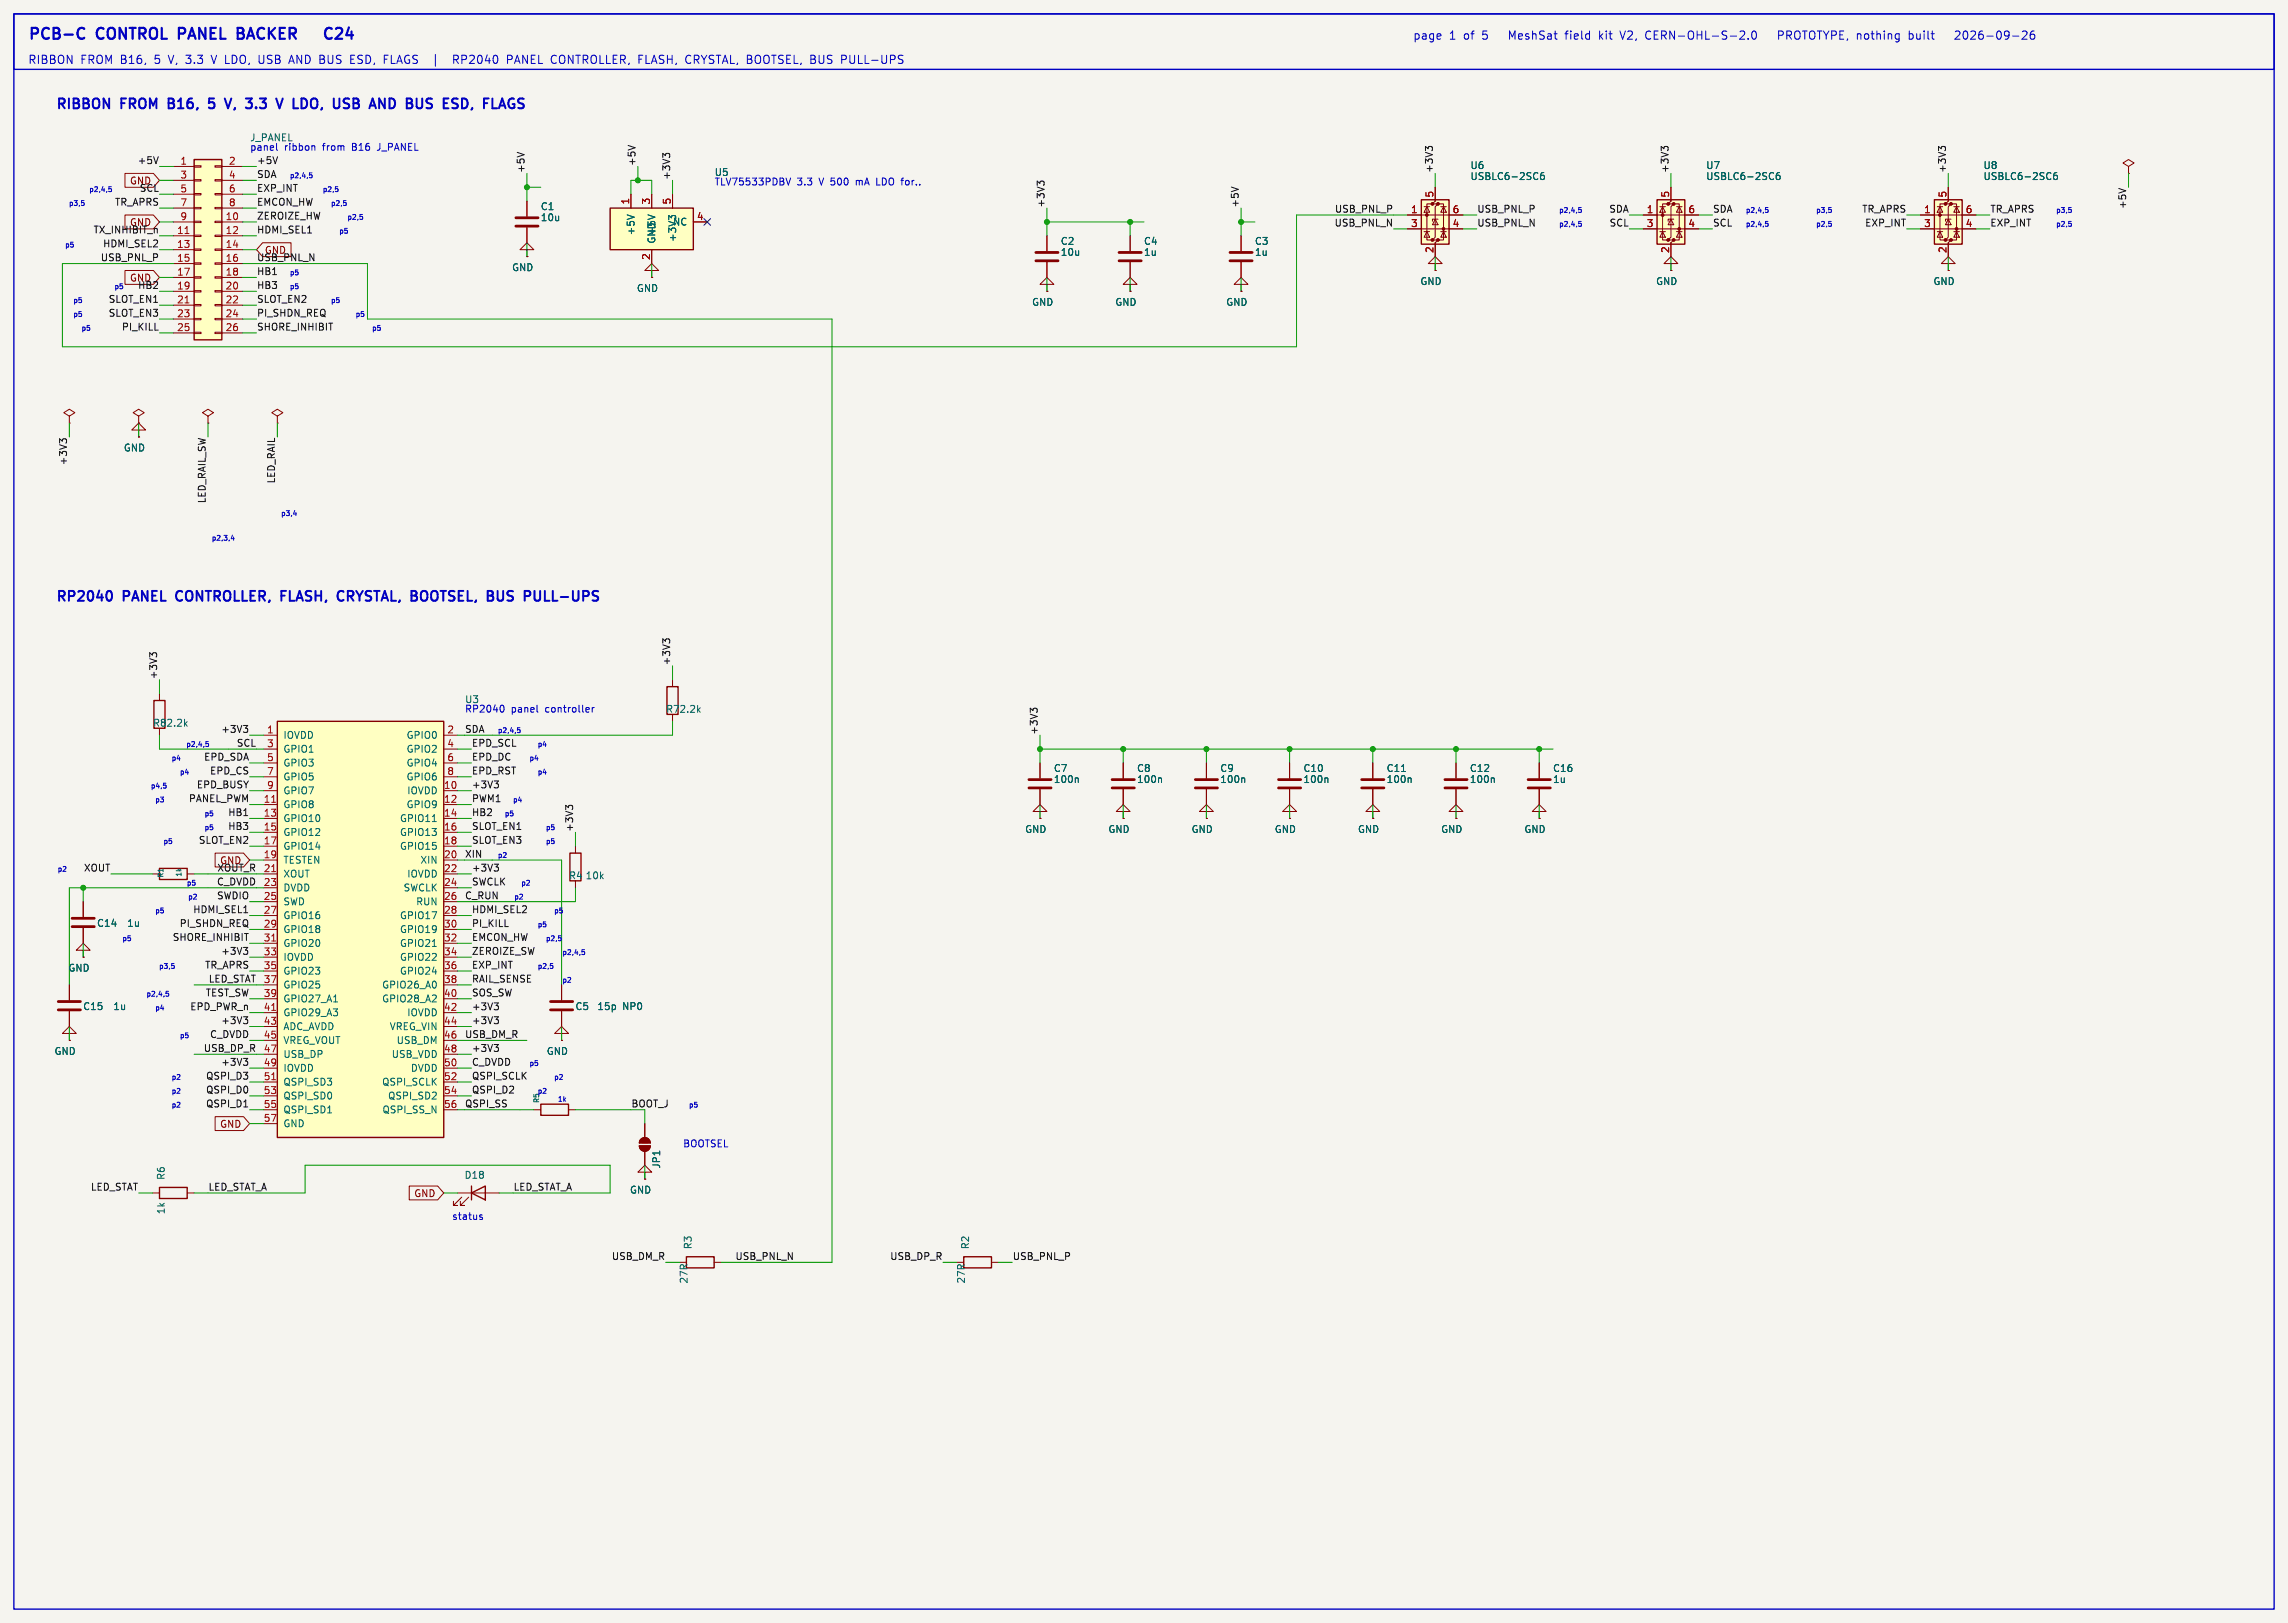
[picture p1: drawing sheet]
<svg xmlns="http://www.w3.org/2000/svg" width="419mm" height="297mm" viewBox="0 0 419 297" stroke-linecap="round" stroke-linejoin="round" font-family="sans-serif">
<defs><g id="words">
<g font-size="2.8" fill="#0000c2">
<text x="5.1" y="7.4">PCB-C</text>
<text x="17.9" y="7.4">CONTROL</text>
<text x="33.6" y="7.4">PANEL</text>
<text x="45.2" y="7.4">BACKER</text>
<text x="63.7" y="7.4">C24</text>
</g>
<g font-size="2.5" fill="#0000c2">
<text x="10.2" y="20.1">RIBBON</text>
<text x="22.3" y="20.1">FROM</text>
<text x="31.7" y="20.1">B16,</text>
<text x="39.8" y="20.1">5</text>
<text x="43.6" y="20.1">V,</text>
<text x="48.1" y="20.1">3.3</text>
<text x="54.5" y="20.1">V</text>
<text x="58.1" y="20.1">LDO,</text>
<text x="66.2" y="20.1">USB</text>
<text x="73.7" y="20.1">AND</text>
<text x="81" y="20.1">BUS</text>
<text x="88.5" y="20.1">ESD,</text>
<text x="10.2" y="110.2">RP2040</text>
<text x="22.7" y="110.2">PANEL</text>
<text x="33.1" y="110.2">CONTROLLER,</text>
<text x="53" y="110.2">FLASH,</text>
<text x="64.1" y="110.2">CRYSTAL, BOOTSEL,</text>
<text x="93" y="110.2">BUS</text>
<text x="100.5" y="110.2">PULL-UPS</text>
</g>
<g font-size="2.1" fill="#0000c2">
<text x="5.1" y="11.8">RIBBON</text>
<text x="14.7" y="11.8">FROM B16,</text>
<text x="28.5" y="11.8">5</text>
<text x="31.2" y="11.8">V, 3.3</text>
<text x="39.4" y="11.8">V LDO, USB</text>
<text x="54.1" y="11.8">AND BUS</text>
<text x="65.5" y="11.8">ESD, FLAGS</text>
<text x="85.2" y="11.8">RP2040</text>
<text x="95.2" y="11.8">PANEL CONTROLLER, FLASH,</text>
<text x="128.4" y="11.8">CRYSTAL, BOOTSEL, BUS</text>
<text x="157.3" y="11.8">PULL-UPS</text>
<text x="258.8" y="7.4">page</text>
<text x="265.4" y="7.4">1</text>
<text x="268.2" y="7.4">of</text>
<text x="271.7" y="7.4">5</text>
<text x="277" y="7.4">MeshSat</text>
<text x="287.5" y="7.4">field</text>
<text x="293.8" y="7.4">kit</text>
<text x="297.9" y="7.4">V2,</text>
<text x="302.6" y="7.4">CERN-OHL-S-2.0</text>
<text x="327.4" y="7.4">PROTOTYPE, nothing</text>
<text x="351.6" y="7.4">built</text>
<text x="360.6" y="7.4">2026-09-26</text>
</g>
<g font-size="1.8" fill="#0000c2">
<text x="45.7" y="27.7">panel</text>
<text x="52.1" y="27.7">ribbon</text>
<text x="59.2" y="27.7">from</text>
<text x="64.8" y="27.7">B16</text>
<text x="69.6" y="27.7">J_PANEL</text>
<text x="130.8" y="34">TLV75533PDBV</text>
<text x="146" y="34">3.3</text>
<text x="150.2" y="34">V 500</text>
<text x="157.3" y="34">mA</text>
<text x="161.2" y="34">LDO for..</text>
<text x="85.1" y="130.6">RP2040</text>
<text x="85.1" y="128.9">U3</text>
<text x="93.6" y="130.6">panel</text>
<text x="100" y="130.6">controller</text>
<text x="125.1" y="210.2">BOOTSEL</text>
<text x="82.7" y="223.5">status</text>
</g>
<g font-size="1.8" fill="#006464">
<text x="45.7" y="26.1">J_PANEL</text>
<text x="130.8" y="32.4">U5</text>
<text x="269.2" y="33.2">USBLC6-2SC6</text>
<text x="269.2" y="31.1">U6</text>
<text x="312.4" y="33.2">USBLC6-2SC6</text>
<text x="312.4" y="31.1">U7</text>
<text x="363.2" y="33.2">USBLC6-2SC6</text>
<text x="363.2" y="31.1">U8</text>
<text x="99" y="38.7">C1</text>
<text x="99" y="40.7">10u</text>
<text x="123.2" y="41.5">NC</text>
<text x="116.4" y="43.2" transform="rotate(-90 116.4 43.2)">+5V</text>
<text x="120.2" y="44.7" transform="rotate(-90 120.2 44.7)">GND</text>
<text x="120.2" y="43.2" transform="rotate(-90 120.2 43.2)">+5V</text>
<text x="124.1" y="44.4" transform="rotate(-90 124.1 44.4)">+3V3</text>
<text x="194.2" y="45">C2</text>
<text x="194.2" y="47">10u</text>
<text x="209.4" y="45">C4</text>
<text x="209.4" y="47">1u</text>
<text x="229.8" y="45">C3</text>
<text x="229.8" y="47">1u</text>
<text x="93.7" y="49.8">GND</text>
<text x="116.6" y="53.7">GND</text>
<text x="260.1" y="52.4">GND</text>
<text x="303.3" y="52.4">GND</text>
<text x="354.1" y="52.4">GND</text>
<text x="189" y="56.2">GND</text>
<text x="204.2" y="56.2">GND</text>
<text x="224.5" y="56.2">GND</text>
<text x="22.6" y="82.9">GND</text>
<text x="121.9" y="130.7">R7</text>
<text x="124.4" y="130.7">2.2k</text>
<text x="27.9" y="133.3">R8</text>
<text x="30.4" y="133.3">2.2k</text>
<text x="51.8" y="135.5">IOVDD</text>
<text x="74.4" y="135.5">GPIO0</text>
<text x="51.8" y="138">GPIO1</text>
<text x="51.8" y="140.6">GPIO3</text>
<text x="51.8" y="143.1">GPIO5</text>
<text x="74.4" y="138">GPIO2</text>
<text x="74.4" y="140.6">GPIO4</text>
<text x="74.4" y="143.1">GPIO6</text>
<text x="192.9" y="141.5">C7</text>
<text x="192.9" y="143.6">100n</text>
<text x="208.2" y="141.5">C8</text>
<text x="208.2" y="143.6">100n</text>
<text x="223.4" y="141.5">C9</text>
<text x="223.4" y="143.6">100n</text>
<text x="238.7" y="143.6">100n</text>
<text x="238.7" y="141.5">C10</text>
<text x="253.9" y="143.6">100n</text>
<text x="253.9" y="141.5">C11</text>
<text x="269.1" y="143.6">100n</text>
<text x="269.1" y="141.5">C12</text>
<text x="284.4" y="143.6">1u</text>
<text x="284.4" y="141.5">C16</text>
<text x="51.8" y="145.6">GPIO7</text>
<text x="51.8" y="148.2">GPIO8</text>
<text x="74.4" y="148.2">GPIO9</text>
<text x="74.5" y="145.6">IOVDD</text>
<text x="51.8" y="150.7">GPIO10</text>
<text x="51.8" y="153.3">GPIO12</text>
<text x="51.8" y="155.8">GPIO14</text>
<text x="73.2" y="150.7">GPIO11</text>
<text x="73.2" y="153.3">GPIO13</text>
<text x="73.2" y="155.8">GPIO15</text>
<text x="187.7" y="152.7">GND</text>
<text x="202.9" y="152.7">GND</text>
<text x="218.2" y="152.7">GND</text>
<text x="233.4" y="152.7">GND</text>
<text x="248.6" y="152.7">GND</text>
<text x="263.9" y="152.7">GND</text>
<text x="279.1" y="152.7">GND</text>
<text x="51.8" y="158.3">TESTEN</text>
<text x="51.8" y="160.9">XOUT</text>
<text x="74.5" y="160.9">IOVDD</text>
<text x="76.9" y="158.3">XIN</text>
<text x="104.1" y="161.2">R4</text>
<text x="107.2" y="161.2">10k</text>
<text x="51.8" y="163.4">DVDD</text>
<text x="51.8" y="166">SWD</text>
<text x="73.8" y="163.4">SWCLK</text>
<text x="76.1" y="166">RUN</text>
<text x="17.7" y="169.9">C14</text>
<text x="23.2" y="169.9">1u</text>
<text x="51.8" y="168.5">GPIO16</text>
<text x="51.8" y="171">GPIO18</text>
<text x="51.8" y="173.6">GPIO20</text>
<text x="73.2" y="168.5">GPIO17</text>
<text x="73.2" y="171">GPIO19</text>
<text x="73.2" y="173.6">GPIO21</text>
<text x="12.4" y="178.1">GND</text>
<text x="51.8" y="176.1">IOVDD</text>
<text x="51.8" y="178.7">GPIO23</text>
<text x="73.2" y="176.1">GPIO22</text>
<text x="73.2" y="178.7">GPIO24</text>
<text x="15.1" y="185.1">C15</text>
<text x="20.7" y="185.1">1u</text>
<text x="51.8" y="181.2">GPIO25</text>
<text x="51.8" y="183.7">GPIO27_A1</text>
<text x="69.9" y="181.2">GPIO26_A0</text>
<text x="69.9" y="183.7">GPIO28_A2</text>
<text x="105.3" y="185.1">C5</text>
<text x="109.3" y="185.1">15p</text>
<text x="114.1" y="185.1">NP0</text>
<text x="51.8" y="186.3">GPIO29_A3</text>
<text x="51.8" y="188.8">ADC_AVDD</text>
<text x="51.8" y="191.4">VREG_VOUT</text>
<text x="71.3" y="188.8">VREG_VIN</text>
<text x="72.6" y="191.4">USB_DM</text>
<text x="74.5" y="186.3">IOVDD</text>
<text x="9.9" y="193.4">GND</text>
<text x="51.8" y="193.9">USB_DP</text>
<text x="51.8" y="196.4">IOVDD</text>
<text x="71.7" y="193.9">USB_VDD</text>
<text x="75.2" y="196.4">DVDD</text>
<text x="100.1" y="193.4">GND</text>
<text x="51.8" y="199">QSPI_SD3</text>
<text x="51.8" y="201.5">QSPI_SD0</text>
<text x="69.9" y="199">QSPI_SCLK</text>
<text x="71" y="201.5">QSPI_SD2</text>
<text x="51.8" y="204.1">QSPI_SD1</text>
<text x="51.8" y="206.6">GND</text>
<text x="70" y="204.1">QSPI_SS_N</text>
<text x="121.1" y="214.1" transform="rotate(-90 121.1 214.1)">JP1</text>
<text x="30.4" y="216.1" transform="rotate(-90 30.4 216.1)">R6</text>
<text x="85" y="216">D18</text>
<text x="115.3" y="218.8">GND</text>
<text x="30.4" y="222.4" transform="rotate(-90 30.4 222.4)">1k</text>
<text x="126.9" y="228.8" transform="rotate(-90 126.9 228.8)">R3</text>
<text x="177.7" y="228.8" transform="rotate(-90 177.7 228.8)">R2</text>
<text x="126.1" y="235.1" transform="rotate(-90 126.1 235.1)">27R</text>
<text x="176.9" y="235.1" transform="rotate(-90 176.9 235.1)">27R</text>
</g>
<g font-size="1.8" fill="#840000">
<text x="23.7" y="34">GND</text>
<text x="23.7" y="51.8">GND</text>
<text x="40.2" y="206.7">GND</text>
<text x="75.8" y="219.4">GND</text>
</g>
<g font-size="1.8" fill="#0f0f0f">
<text x="25.1" y="30.1">+5V</text>
<text x="25.5" y="35.2">SCL</text>
<text x="47" y="30.1">+5V</text>
<text x="47" y="32.7">SDA</text>
<text x="47" y="35.2">EXP_INT</text>
<text x="96.2" y="31.8" transform="rotate(-90 96.2 31.8)">+5V</text>
<text x="116.5" y="30.5" transform="rotate(-90 116.5 30.5)">+5V</text>
<text x="122.8" y="33" transform="rotate(-90 122.8 33)">+3V3</text>
<text x="262.5" y="31.8" transform="rotate(-90 262.5 31.8)">+3V3</text>
<text x="305.7" y="31.8" transform="rotate(-90 305.7 31.8)">+3V3</text>
<text x="356.5" y="31.8" transform="rotate(-90 356.5 31.8)">+3V3</text>
<text x="21" y="37.8">TR_APRS</text>
<text x="23.7" y="41.6">GND</text>
<text x="47" y="40.3">ZEROIZE_HW</text>
<text x="47" y="37.8">EMCON_HW</text>
<text x="191.4" y="38.1" transform="rotate(-90 191.4 38.1)">+3V3</text>
<text x="227" y="38.1" transform="rotate(-90 227 38.1)">+5V</text>
<text x="244.4" y="41.6">USB_PNL_N</text>
<text x="244.4" y="39">USB_PNL_P</text>
<text x="270.5" y="39">USB_PNL_P</text>
<text x="270.5" y="41.6">USB_PNL_N</text>
<text x="294.7" y="39">SDA</text>
<text x="294.7" y="41.6">SCL</text>
<text x="313.7" y="39">SDA</text>
<text x="313.7" y="41.6">SCL</text>
<text x="341" y="39">TR_APRS</text>
<text x="341.5" y="41.6">EXP_INT</text>
<text x="364.5" y="39">TR_APRS</text>
<text x="364.5" y="41.6">EXP_INT</text>
<text x="389.5" y="38.4" transform="rotate(-90 389.5 38.4)">+5V</text>
<text x="17" y="42.8">TX_INHIBIT_n</text>
<text x="18.4" y="47.9">USB_PNL_P</text>
<text x="18.8" y="45.4">HDMI_SEL2</text>
<text x="47" y="47.9">USB_PNL_N</text>
<text x="47" y="42.8">HDMI_SEL1</text>
<text x="48.4" y="46.7">GND</text>
<text x="25.2" y="53">HB2</text>
<text x="47" y="50.5">HB1</text>
<text x="47" y="53">HB3</text>
<text x="19.8" y="55.5">SLOT_EN1</text>
<text x="19.8" y="58.1">SLOT_EN3</text>
<text x="47" y="55.5">SLOT_EN2</text>
<text x="47" y="58.1">PI_SHDN_REQ</text>
<text x="22.2" y="60.6">PI_KILL</text>
<text x="47" y="60.6">SHORE_INHIBIT</text>
<text x="12.4" y="85.3" transform="rotate(-90 12.4 85.3)">+3V3</text>
<text x="50.5" y="88.6" transform="rotate(-90 50.5 88.6)">LED_RAIL</text>
<text x="37.8" y="92.2" transform="rotate(-90 37.8 92.2)">LED_RAIL_SW</text>
<text x="28.9" y="124.5" transform="rotate(-90 28.9 124.5)">+3V3</text>
<text x="122.8" y="121.9" transform="rotate(-90 122.8 121.9)">+3V3</text>
<text x="40.4" y="134.3">+3V3</text>
<text x="43.3" y="136.8">SCL</text>
<text x="85.1" y="134.3">SDA</text>
<text x="86.4" y="136.8">EPD_SCL</text>
<text x="190.2" y="134.6" transform="rotate(-90 190.2 134.6)">+3V3</text>
<text x="37.3" y="139.4">EPD_SDA</text>
<text x="38.4" y="141.9">EPD_CS</text>
<text x="86.4" y="139.4">EPD_DC</text>
<text x="86.4" y="141.9">EPD_RST</text>
<text x="34.5" y="147">PANEL_PWM</text>
<text x="36" y="144.4">EPD_BUSY</text>
<text x="41.7" y="149.5">HB1</text>
<text x="86.4" y="144.4">+3V3</text>
<text x="86.4" y="147">PWM1</text>
<text x="86.4" y="149.5">HB2</text>
<text x="36.3" y="154.6">SLOT_EN2</text>
<text x="41.7" y="152.1">HB3</text>
<text x="86.4" y="152.1">SLOT_EN1</text>
<text x="86.4" y="154.6">SLOT_EN3</text>
<text x="105.1" y="152.4" transform="rotate(-90 105.1 152.4)">+3V3</text>
<text x="15.3" y="159.7">XOUT</text>
<text x="39.7" y="159.7">XOUT_R</text>
<text x="40.2" y="158.4">GND</text>
<text x="85.1" y="157.1">XIN</text>
<text x="86.4" y="159.7">+3V3</text>
<text x="35.3" y="167.3">HDMI_SEL1</text>
<text x="39.7" y="164.8">SWDIO</text>
<text x="39.7" y="162.2">C_DVDD</text>
<text x="85.1" y="164.8">C_RUN</text>
<text x="86.4" y="167.3">HDMI_SEL2</text>
<text x="86.4" y="162.2">SWCLK</text>
<text x="31.5" y="172.4">SHORE_INHIBIT</text>
<text x="32.8" y="169.8">PI_SHDN_REQ</text>
<text x="86.4" y="169.8">PI_KILL</text>
<text x="86.4" y="172.4">EMCON_HW</text>
<text x="37.5" y="177.5">TR_APRS</text>
<text x="40.4" y="174.9">+3V3</text>
<text x="86.4" y="174.9">ZEROIZE_SW</text>
<text x="86.4" y="180">RAIL_SENSE</text>
<text x="86.4" y="177.5">EXP_INT</text>
<text x="34.8" y="185.1">EPD_PWR_n</text>
<text x="37.6" y="182.5">TEST_SW</text>
<text x="86.4" y="182.5">SOS_SW</text>
<text x="86.4" y="185.1">+3V3</text>
<text x="38.4" y="190.2">C_DVDD</text>
<text x="40.4" y="187.6">+3V3</text>
<text x="85.1" y="190.2">USB_DM_R</text>
<text x="86.4" y="187.6">+3V3</text>
<text x="37.2" y="192.7">USB_DP_R</text>
<text x="37.7" y="197.8">QSPI_D3</text>
<text x="40.4" y="195.2">+3V3</text>
<text x="86.4" y="192.7">+3V3</text>
<text x="86.4" y="195.2">C_DVDD</text>
<text x="86.4" y="197.8">QSPI_SCLK</text>
<text x="37.7" y="202.9">QSPI_D1</text>
<text x="37.7" y="200.3">QSPI_D0</text>
<text x="85.1" y="202.9">QSPI_SS</text>
<text x="86.4" y="200.3">QSPI_D2</text>
<text x="16.5" y="218.1">LED_STAT</text>
<text x="38.1" y="218.1">LED_STAT_A</text>
<text x="94" y="218.1">LED_STAT_A</text>
<text x="112" y="230.8">USB_DM_R</text>
<text x="134.6" y="230.8">USB_PNL_N</text>
<text x="163" y="230.8">USB_DP_R</text>
<text x="185.4" y="230.8">USB_PNL_P</text>
</g>
<g font-size="1.8" fill="#a90000">
<text x="32.9" y="30.2">1</text>
<text x="32.9" y="32.8">3</text>
<text x="32.9" y="35.3">5</text>
<text x="41.8" y="30.2">2</text>
<text x="41.8" y="32.8">4</text>
<text x="41.8" y="35.3">6</text>
<text x="32.9" y="37.8">7</text>
<text x="32.9" y="40.4">9</text>
<text x="41.2" y="40.4">10</text>
<text x="41.8" y="37.8">8</text>
<text x="115.3" y="37.5" transform="rotate(-90 115.3 37.5)">1</text>
<text x="119.1" y="37.5" transform="rotate(-90 119.1 37.5)">3</text>
<text x="122.9" y="37.5" transform="rotate(-90 122.9 37.5)">5</text>
<text x="127.6" y="40.4">4</text>
<text x="258.4" y="39.1">1</text>
<text x="258.4" y="41.7">3</text>
<text x="262.6" y="36.3" transform="rotate(-90 262.6 36.3)">5</text>
<text x="266" y="39.1">6</text>
<text x="266" y="41.7">4</text>
<text x="301.6" y="39.1">1</text>
<text x="301.6" y="41.7">3</text>
<text x="305.8" y="36.3" transform="rotate(-90 305.8 36.3)">5</text>
<text x="309.2" y="39.1">6</text>
<text x="309.2" y="41.7">4</text>
<text x="352.4" y="39.1">1</text>
<text x="352.4" y="41.7">3</text>
<text x="356.6" y="36.3" transform="rotate(-90 356.6 36.3)">5</text>
<text x="360" y="39.1">6</text>
<text x="360" y="41.7">4</text>
<text x="32.3" y="42.9">11</text>
<text x="32.3" y="45.5">13</text>
<text x="41.2" y="42.9">12</text>
<text x="41.2" y="45.5">14</text>
<text x="119.1" y="47.7" transform="rotate(-90 119.1 47.7)">2</text>
<text x="262.6" y="46.4" transform="rotate(-90 262.6 46.4)">2</text>
<text x="305.8" y="46.4" transform="rotate(-90 305.8 46.4)">2</text>
<text x="356.6" y="46.4" transform="rotate(-90 356.6 46.4)">2</text>
<text x="32.3" y="48">15</text>
<text x="32.3" y="50.5">17</text>
<text x="32.3" y="53.1">19</text>
<text x="41.2" y="48">16</text>
<text x="41.2" y="50.5">18</text>
<text x="41.2" y="53.1">20</text>
<text x="32.3" y="55.6">21</text>
<text x="32.3" y="58.2">23</text>
<text x="41.2" y="55.6">22</text>
<text x="41.2" y="58.2">24</text>
<text x="32.3" y="60.7">25</text>
<text x="41.2" y="60.7">26</text>
<text x="48.8" y="134.4">1</text>
<text x="48.8" y="136.9">3</text>
<text x="81.8" y="134.4">2</text>
<text x="81.8" y="136.9">4</text>
<text x="48.8" y="139.4">5</text>
<text x="48.8" y="142">7</text>
<text x="81.8" y="139.4">6</text>
<text x="81.8" y="142">8</text>
<text x="48.2" y="147.1">11</text>
<text x="48.2" y="149.6">13</text>
<text x="48.8" y="144.5">9</text>
<text x="81.2" y="144.5">10</text>
<text x="81.2" y="147.1">12</text>
<text x="81.2" y="149.6">14</text>
<text x="48.2" y="152.1">15</text>
<text x="48.2" y="154.7">17</text>
<text x="81.2" y="152.1">16</text>
<text x="81.2" y="154.7">18</text>
<text x="48.2" y="157.2">19</text>
<text x="48.2" y="159.8">21</text>
<text x="81.2" y="157.2">20</text>
<text x="81.2" y="159.8">22</text>
<text x="48.2" y="162.3">23</text>
<text x="48.2" y="164.8">25</text>
<text x="48.2" y="167.4">27</text>
<text x="81.2" y="162.3">24</text>
<text x="81.2" y="164.8">26</text>
<text x="81.2" y="167.4">28</text>
<text x="48.2" y="169.9">29</text>
<text x="48.2" y="172.5">31</text>
<text x="81.2" y="169.9">30</text>
<text x="81.2" y="172.5">32</text>
<text x="48.2" y="175">33</text>
<text x="48.2" y="177.5">35</text>
<text x="81.2" y="175">34</text>
<text x="81.2" y="177.5">36</text>
<text x="48.2" y="182.6">39</text>
<text x="48.2" y="185.2">41</text>
<text x="81.2" y="180.1">38</text>
<text x="81.2" y="182.6">40</text>
<text x="81.2" y="185.2">42</text>
<text x="48.2" y="187.7">43</text>
<text x="48.2" y="190.2">45</text>
<text x="81.2" y="187.7">44</text>
<text x="81.2" y="190.2">46</text>
<text x="48.2" y="192.8">47</text>
<text x="48.2" y="195.3">49</text>
<text x="48.2" y="197.9">51</text>
<text x="81.2" y="192.8">48</text>
<text x="81.2" y="195.3">50</text>
<text x="81.2" y="197.9">52</text>
<text x="48.2" y="200.4">53</text>
<text x="48.2" y="202.9">55</text>
<text x="81.2" y="200.4">54</text>
<text x="81.2" y="202.9">56</text>
<text x="48.2" y="205.5">57</text>
</g>
<g font-size="1.8" fill="#009600">
<text x="38.1" y="180">LED_STAT 37</text>
<text x="115.6" y="202.9">BOOT_J</text>
</g>
<g font-size="1.3" fill="#0000c2">
<text x="16.3" y="35.2">p2,4,5</text>
<text x="53" y="32.7">p2,4,5</text>
<text x="59" y="35.2">p2,5</text>
<text x="12.5" y="37.8">p3,5</text>
<text x="60.5" y="37.8">p2,5</text>
<text x="63.6" y="40.3">p2,5</text>
<text x="285.5" y="39">p2,4,5</text>
<text x="285.5" y="41.6">p2,4,5</text>
<text x="319.7" y="41.6">p2,4,5</text>
<text x="319.7" y="39">p2,4,5</text>
<text x="332.6" y="41.6">p2,5</text>
<text x="332.6" y="39">p3,5</text>
<text x="376.5" y="41.6">p2,5</text>
<text x="376.5" y="39">p3,5</text>
<text x="11.8" y="45.4">p5</text>
<text x="62.1" y="42.8">p5</text>
<text x="20.9" y="53">p5</text>
<text x="53" y="53">p5</text>
<text x="53" y="50.5">p5</text>
<text x="13.3" y="58.1">p5</text>
<text x="13.3" y="55.5">p5</text>
<text x="60.5" y="55.5">p5</text>
<text x="65.1" y="58.1">p5</text>
<text x="14.8" y="60.6">p5</text>
<text x="68.1" y="60.6">p5</text>
<text x="51.4" y="94.5">p3,4</text>
<text x="38.7" y="99.1">p2,3,4</text>
<text x="34" y="136.8">p2,4,5</text>
<text x="91.1" y="134.3">p2,4,5</text>
<text x="98.4" y="136.8">p4</text>
<text x="31.4" y="139.4">p4</text>
<text x="32.9" y="141.9">p4</text>
<text x="96.9" y="139.4">p4</text>
<text x="98.4" y="141.9">p4</text>
<text x="27.6" y="144.4">p4,5</text>
<text x="28.3" y="147">p3</text>
<text x="37.4" y="149.5">p5</text>
<text x="92.4" y="149.5">p5</text>
<text x="93.9" y="147">p4</text>
<text x="29.9" y="154.6">p5</text>
<text x="37.4" y="152.1">p5</text>
<text x="99.9" y="154.6">p5</text>
<text x="99.9" y="152.1">p5</text>
<text x="10.5" y="159.7">p2</text>
<text x="91.1" y="157.1">p2</text>
<text x="28.3" y="167.3">p5</text>
<text x="34.1" y="162.2">p5</text>
<text x="34.4" y="164.8">p2</text>
<text x="94.1" y="164.8">p2</text>
<text x="95.4" y="162.2">p2</text>
<text x="101.4" y="167.3">p5</text>
<text x="22.3" y="172.4">p5</text>
<text x="98.4" y="169.8">p5</text>
<text x="99.9" y="172.4">p2,5</text>
<text x="29.1" y="177.5">p3,5</text>
<text x="98.4" y="177.5">p2,5</text>
<text x="102.9" y="174.9">p2,4,5</text>
<text x="102.9" y="180">p2</text>
<text x="26.7" y="182.5">p2,4,5</text>
<text x="28.3" y="185.1">p4</text>
<text x="32.9" y="190.2">p5</text>
<text x="31.4" y="197.8">p2</text>
<text x="96.9" y="195.2">p5</text>
<text x="101.4" y="197.8">p2</text>
<text x="31.4" y="202.9">p2</text>
<text x="31.4" y="200.3">p2</text>
<text x="98.4" y="200.3">p2</text>
<text x="99" y="202.1" transform="rotate(-90 99 202.1)">R5</text>
<text x="102.1" y="201.8">1k</text>
<text x="126.1" y="202.9">p5</text>
</g>
<g font-size="1.3" fill="#006464">
<text x="30.1" y="160.8" transform="rotate(-90 30.1 160.8)">R1</text>
<text x="33.4" y="160.7" transform="rotate(-90 33.4 160.7)">1k</text>
</g>
</g></defs>
<path d="M0 0h419.1v297.2h-419.1z" fill="#f5f4ef" stroke="#f5f4ef" stroke-width=".18"/>
<g fill="none" stroke="#840000" stroke-width=".51">
<path d="M94.5 39.9h4.1M94.5 41.4h4.1M188.5 142.7h4M188.5 144.3h4M203.7 142.7h4.1M203.7 144.3h4.1M218.9 142.7h4.1M218.9 144.3h4.1M234.2 142.7h4.1M234.2 144.3h4.1M249.4 142.7h4.1M249.4 144.3h4.1"/>
<path d="M264.7 142.7h4M264.7 144.3h4M13.2 168.1h4.1M13.2 169.7h4.1M10.7 183.4h4M10.7 184.9h4"/>
</g>
<g fill="none" stroke="#840000" stroke-width=".18">
<path d="M96.5 36.8v2.8M96.5 45.7h1.3l-1.3-1.3-1.3 1.3h1.3v1.3M96.5 47h.1M96.5 41.7v2.7M119.4 49.5h1.2l-1.2-1.2-1.3 1.2h1.3v1.3M119.4 50.8h.1M12.7 76.2l1-.6-1-.7-1 .7 1 .6v1.3M12.7 77.5h.1M25.4 76.2l1-.6-1-.7-1 .7 1 .6v1.3M25.4 77.5h.1M25.4 78.7h1.3l-1.3-1.2-1.3 1.2h1.3v1.3M38.1 76.2l1-.6-1-.7-1 .7 1 .6v1.3"/>
<path d="M38.1 77.5h.1M50.8 76.2l1-.6-1-.7-1 .7 1 .6v1.3M50.8 77.5h.1M25.4 80h.1M29.2 127v1.3M29.2 133.3v1.3M190.5 139.7v2.8M205.7 139.7v2.8M221 139.7v2.8M236.2 139.7v2.8M251.5 139.7v2.8M266.7 139.7v2.8"/>
<path d="M105.4 154.9v1.3M190.5 148.6h1.3l-1.3-1.3-1.3 1.3h1.3v1.3M190.5 149.9h.1M190.5 144.5v2.8M205.7 148.6h1.3l-1.3-1.3-1.2 1.3h1.2v1.3M205.7 149.9h.1M205.7 144.5v2.8M221 148.6h1.2l-1.2-1.3-1.3 1.3h1.3v1.3M221 149.9h.1M221 144.5v2.8M236.2 148.6h1.3l-1.3-1.3-1.3 1.3h1.3v1.3M236.2 149.9h.1"/>
<path d="M236.2 144.5v2.8M251.5 148.6h1.2l-1.2-1.3-1.3 1.3h1.3v1.3M251.5 149.9h.1M251.5 144.5v2.8M266.7 148.6h1.3l-1.3-1.3-1.3 1.3h1.3v1.3M266.7 149.9h.1M266.7 144.5v2.8M15.2 174h1.3l-1.3-1.3-1.2 1.3h1.2v1.3M15.2 175.3h.1M15.2 165.1v2.8M15.2 169.9v2.8M27.9 160h1.3"/>
<path d="M34.3 160h1.3M105.4 161.3v1.3M12.7 189.2h1.3l-1.3-1.2-1.3 1.2h1.3v1.3M12.7 190.5h.1M12.7 180.3v2.8M12.7 185.2v2.8M27.9 218.4h1.3M34.3 218.4h1.3M83.8 218.4h7.6M84.6 219.2l-1.5 1.5h.7h-.7v-.7M85.9 219.2l-1.6 1.5h.8h-.8v-.7M97.8 203.2h1.3"/>
<path d="M104.1 203.2h1.3M117.1 209.8h2a1.02 1.02 0 0 1-1 1 1.02 1.02 0 0 1-1-1zM117.4 208.6a1.02 1.02 0 0 1 1.1-.2 1.02 1.02 0 0 1 .6 .9h-2zM118.1 214.6h1.3l-1.3-1.2-1.3 1.2h1.3v1.3M118.1 215.9h.1M118.1 205.7v2.6M118.1 210.8v2.6M124.5 231.1h1.2M130.8 231.1h1.3M175.3 231.1h1.2M181.6 231.1h1.3"/>
</g>
<path d="M28.2 128.3h2v5h-2zM29.2 159h5.1v2h-5.1zM104.4 156.2h2v5.1h-2zM29.2 217.4h5.1v2.1h-5.1zM86.4 218.4l2.5-1.2v2.5zM86.4 217.2v2.5M99.1 202.2h5v2h-5zM125.7 230.1h5.1v2.1h-5.1zM176.5 230.1h5.1v2.1h-5.1z" fill="none" stroke="#840000" stroke-width=".25"/>
<g fill="#840000" stroke="#840000" stroke-width=".18">
<path d="M117.4 208.6a1.02 1.02 0 0 1 1.1-.2 1.02 1.02 0 0 1 .6 .9h-2z"/>
<path d="M117.1 209.8h2a1.02 1.02 0 0 1-1 1 1.02 1.02 0 0 1-1-1z"/>
</g>
<path d="M197.3 142.4l.2 .2v.7M212.6 142.4l.2 .2v.7M227.8 142.4l.2 .2v.7M243.1 142.4l.1 .2v.7M256.7 141.3h.7M258.3 142.4l.2 .2v.7M273.5 142.4l.2 .2v.7" fill="none" stroke="#006464" stroke-width=".18"/>
<path d="M354.3 36.6h5.1v8.1h-5.1z" fill="#ffffc2"/>
<g fill="#840000" stroke="#840000" stroke-width=".18">
<circle cx="355.3" cy="39.4" r=".25"/>
<circle cx="356.4" cy="37.3" r=".25"/>
<circle cx="356.4" cy="43.9" r=".25"/>
<circle cx="357.4" cy="37.3" r=".25"/>
<circle cx="357.4" cy="43.9" r=".25"/>
<circle cx="358.4" cy="41.9" r=".25"/>
</g>
<g fill="none" stroke="#840000" stroke-width=".18">
<path d="M351.8 39.4h10.1M354.8 37.8h1.1M355.3 37.8l.6 1.1h-1.1zM356.4 37.3h-1.1v6.6h1.1M356.9 34.3v2.5l-.5 .5h1l-.5 .5v5.6l-.5 .5h1l-.5 .5v2.6M357.4 37.3h1v6.6h-1M357.9 37.8h1M358.4 37.8l.5 1.1h-1zM191.8 43.2v2.8M191.8 48v2.8M351.8 41.9h10.1M354.8 42.4h1.1"/>
<path d="M355.3 42.4l.6 1h-1.1zM356.9 40.1l.5 1h-1zM357.4 40.1h-1v.4M357.9 42.4h1M358.4 42.4l.5 1h-1zM123.2 124.5v1.2M123.2 130.8v1.3"/>
</g>
<path d="M354.3 36.6h5.1v8.1h-5.1zM122.2 125.7h2v5.1h-2z" fill="none" stroke="#840000" stroke-width=".25"/>
<path d="M376.8 31.6l-.4 .1a.86 .86 0 0 0 0 1.2l.4-.1 .1-.5-.3-.2h-.3l-.1 .2" fill="none" stroke="#006464" stroke-width=".18"/>
<path d="M189.7 46.2h4.1M189.7 47.8h4.1" fill="none" stroke="#840000" stroke-width=".51"/>
<path d="M35.6 29.2h5v33h-5z" fill="#ffffc2"/>
<path d="M35.6 29.2h5v33h-5z" fill="none" stroke="#840000" stroke-width=".25"/>
<g fill="none" stroke="#840000" stroke-width=".18">
<path d="M31.7 30.5h3.9M31.7 33h3.9M31.7 35.6h3.9M31.7 38.1h3.9M35.6 30.4h1.2v.2h-1.2zM35.6 32.9h1.2v.2h-1.2zM35.6 35.4h1.2v.3h-1.2zM35.6 38h1.2v.2h-1.2zM39.4 30.4h1.2v.2h-1.2zM39.4 32.9h1.2v.2h-1.2zM39.4 35.4h1.2v.3h-1.2zM39.4 38h1.2v.2h-1.2z"/>
<path d="M40.6 30.5h3.8M40.6 33h3.8M40.6 35.6h3.8M40.6 38.1h3.8M31.7 40.6h3.9M31.7 43.2h3.9M31.7 45.7h3.9M31.7 48.3h3.9M31.7 50.8h3.9M31.7 53.3h3.9M31.7 55.9h3.9M31.7 58.4h3.9"/>
<path d="M35.6 40.5h1.2v.3h-1.2zM35.6 43.1h1.2v.2h-1.2zM35.6 45.6h1.2v.2h-1.2zM35.6 48.1h1.2v.3h-1.2zM35.6 50.7h1.2v.2h-1.2zM35.6 53.2h1.2v.3h-1.2zM35.6 55.8h1.2v.2h-1.2zM35.6 58.3h1.2v.2h-1.2zM39.4 40.5h1.2v.3h-1.2zM39.4 43.1h1.2v.2h-1.2zM39.4 45.6h1.2v.2h-1.2zM39.4 48.1h1.2v.3h-1.2z"/>
<path d="M39.4 50.7h1.2v.2h-1.2zM39.4 53.2h1.2v.3h-1.2zM39.4 55.8h1.2v.2h-1.2zM39.4 58.3h1.2v.2h-1.2zM40.6 40.6h3.8M40.6 43.2h3.8M40.6 45.7h3.8M40.6 48.3h3.8M40.6 50.8h3.8M40.6 53.3h3.8M40.6 55.9h3.8M40.6 58.4h3.8"/>
<path d="M31.7 61h3.9M35.6 60.8h1.2v.3h-1.2zM39.4 60.8h1.2v.3h-1.2zM40.6 61h3.8"/>
</g>
<path d="M33.9 42.8h.7M33.9 55.5h.7" fill="none" stroke="#a90000" stroke-width=".18"/>
<path d="M50.8 132.1h30.5v76.2h-30.5z" fill="#ffffc2"/>
<path d="M50.8 132.1h30.5v76.2h-30.5z" fill="none" stroke="#840000" stroke-width=".25"/>
<g fill="none" stroke="#840000" stroke-width=".18">
<path d="M389.9 30.5l1-.7-1-.6-1 .6 1 .7v1.2M389.9 31.7h.1M207 52.1h1.3l-1.3-1.3-1.3 1.3h1.3v1.2M207 53.3h.1M207 43.2v2.8M207 48v2.8M227.3 43.2v2.8M227.3 48v2.8M306.1 48.3h1.2l-1.2-1.3-1.3 1.3h1.3v1.2M306.1 49.5h.1M356.9 48.3h1.2l-1.2-1.3-1.3 1.3h1.3v1.2M356.9 49.5h.1"/>
<path d="M48.3 134.6h2.5M48.3 137.2h2.5M48.3 139.7h2.5M81.3 134.6h2.5M81.3 137.2h2.5M81.3 139.7h2.5M48.3 142.2h2.5M48.3 144.8h2.5M48.3 147.3h2.5M48.3 149.9h2.5M48.3 152.4h2.5M48.3 154.9h2.5"/>
<path d="M48.3 157.5h2.5M81.3 142.2h2.5M81.3 144.8h2.5M81.3 147.3h2.5M81.3 149.9h2.5M81.3 152.4h2.5M81.3 154.9h2.5M81.3 157.5h2.5M48.3 160h2.5M48.3 162.6h2.5M48.3 165.1h2.5M48.3 167.6h2.5"/>
<path d="M48.3 170.2h2.5M48.3 172.7h2.5M48.3 175.3h2.5M48.3 177.8h2.5M81.3 160h2.5M81.3 162.6h2.5M81.3 165.1h2.5M81.3 167.6h2.5M81.3 170.2h2.5M81.3 172.7h2.5M81.3 175.3h2.5M81.3 177.8h2.5"/>
<path d="M48.3 180.3h2.5M48.3 182.9h2.5M48.3 185.4h2.5M48.3 188h2.5M48.3 190.5h2.5M48.3 193h2.5M48.3 195.6h2.5M48.3 198.1h2.5M81.3 180.3h2.5M81.3 182.9h2.5M81.3 185.4h2.5M81.3 188h2.5"/>
<path d="M81.3 190.5h2.5M81.3 193h2.5M81.3 195.6h2.5M81.3 198.1h2.5M102.9 189.2h1.2l-1.2-1.2-1.3 1.2h1.3v1.3M102.9 190.5h.1M102.9 180.3v2.8M102.9 185.2v2.8M48.3 200.7h2.5M48.3 203.2h2.5M48.3 205.7h2.5M81.3 200.7h2.5"/>
<path d="M81.3 203.2h2.5"/>
</g>
<path d="M49.8 146.9h.7M49.8 159.6h.7M49.8 172.3h.7M49.8 185h.7M49.8 197.7h.7" fill="none" stroke="#a90000" stroke-width=".18"/>
<path d="M79.2 150.4h.7M79.2 173.3h.7M61.1 183.5h.7M60 203.8h.7" fill="none" stroke="#006464" stroke-width=".18"/>
<path d="M205 46.2h4M205 47.8h4M225.3 46.2h4.1M225.3 47.8h4.1M100.8 183.4h4.1M100.8 184.9h4.1" fill="none" stroke="#840000" stroke-width=".51"/>
<path d="M303.5 36.6h5.1v8.1h-5.1z" fill="#ffffc2"/>
<g fill="#840000" stroke="#840000" stroke-width=".18">
<circle cx="304.5" cy="39.4" r=".25"/>
<circle cx="305.6" cy="37.3" r=".25"/>
<circle cx="305.6" cy="43.9" r=".25"/>
<circle cx="306.6" cy="37.3" r=".25"/>
<circle cx="306.6" cy="43.9" r=".25"/>
<circle cx="307.6" cy="41.9" r=".25"/>
</g>
<g fill="none" stroke="#840000" stroke-width=".18">
<path d="M301 39.4h10.1M304 37.8h1.1M304.5 37.8l.6 1.1h-1.1zM305.6 37.3h-1.1v6.6h1.1M306.1 34.3v2.5l-.5 .5h1l-.5 .5v5.6l-.5 .5h1l-.5 .5v2.6M306.6 37.3h1v6.6h-1M307.1 37.8h1M307.6 37.8l.5 1.1h-1zM262.9 48.3h1.3l-1.3-1.3-1.3 1.3h1.3v1.2M262.9 49.5h.1M301 41.9h10.1M304 42.4h1.1"/>
<path d="M304.5 42.4l.6 1h-1.1zM306.1 40.1l.5 1h-1zM306.6 40.1h-1v.4M307.1 42.4h1M307.6 42.4l.5 1h-1z"/>
</g>
<path d="M303.5 36.6h5.1v8.1h-5.1z" fill="none" stroke="#840000" stroke-width=".25"/>
<path d="M326 31.6l-.4 .1a.86 .86 0 0 0 0 1.2l.4-.1 .1-.5-.3-.2h-.3l-.1 .2" fill="none" stroke="#006464" stroke-width=".18"/>
<path d="M260.3 36.6h5.1v8.1h-5.1z" fill="#ffffc2"/>
<g fill="#840000" stroke="#840000" stroke-width=".18">
<circle cx="261.4" cy="39.4" r=".25"/>
<circle cx="262.4" cy="37.3" r=".25"/>
<circle cx="262.4" cy="43.9" r=".25"/>
<circle cx="263.4" cy="37.3" r=".25"/>
<circle cx="263.4" cy="43.9" r=".25"/>
<circle cx="264.4" cy="41.9" r=".25"/>
</g>
<g fill="none" stroke="#840000" stroke-width=".18">
<path d="M257.8 39.4h10.2M260.9 37.8h1M261.4 37.8l.5 1.1h-1zM262.4 37.3h-1v6.6h1M262.9 34.3v2.5l-.5 .5h1l-.5 .5v5.6l-.5 .5h1l-.5 .5v2.6M263.4 37.3h1v6.6h-1M263.9 37.8h1M264.4 37.8l.5 1.1h-1zM257.8 41.9h10.2M260.9 42.4h1M261.4 42.4l.5 1h-1zM262.9 40.1l.5 1h-1z"/>
<path d="M263.4 40.1h-1v.4M263.9 42.4h1M264.4 42.4l.5 1h-1z"/>
</g>
<path d="M260.3 36.6h5.1v8.1h-5.1z" fill="none" stroke="#840000" stroke-width=".25"/>
<path d="M282.8 31.6l-.4 .1a.86 .86 0 0 0 0 1.2l.4-.1 .1-.5-.2-.2h-.4l-.1 .2" fill="none" stroke="#006464" stroke-width=".18"/>
<path d="M111.8 38.1h15.2v7.6h-15.2z" fill="#ffffc2"/>
<path d="M111.8 38.1h15.2v7.6h-15.2z" fill="none" stroke="#840000" stroke-width=".25"/>
<g fill="none" stroke="#840000" stroke-width=".18">
<path d="M22.9 31.7h5.2l1.1 1.3-1.1 1.3h-5.2zM22.9 39.4h5.2l1.1 1.2-1.1 1.3h-5.2zM96.5 36.8v2.8M115.6 35.6v2.5M119.4 35.6v2.5M123.2 35.6v2.5M257.8 39.4h2.5M262.9 34.3v2.5M265.4 39.4h2.6M301 39.4h2.5M306.1 34.3v2.5M308.6 39.4h2.5"/>
<path d="M351.8 39.4h2.5M356.9 34.3v2.5M359.4 39.4h2.5M22.9 49.5h5.2l1.1 1.3-1.1 1.3h-5.2zM48.1 44.4h5.2v2.6h-5.2l-1.1-1.3zM96.5 47h.1M96.5 41.7v2.7M119.4 50.8h.1M119.4 45.7v2.6M127 40.6h2.5M191.8 52.1h1.2l-1.2-1.3-1.3 1.3h1.3v1.2M191.8 53.3h.1"/>
<path d="M191.8 43.2v2.8M191.8 48v2.8M207 53.3h.1M207 43.2v2.8M207 48v2.8M227.3 52.1h1.3l-1.3-1.3-1.2 1.3h1.2v1.2M227.3 53.3h.1M227.3 43.2v2.8M227.3 48v2.8M257.8 41.9h2.5M262.9 49.5h.1M262.9 44.4v2.6"/>
<path d="M265.4 41.9h2.6M301 41.9h2.5M306.1 49.5h.1M306.1 44.4v2.6M308.6 41.9h2.5M351.8 41.9h2.5M356.9 49.5h.1M356.9 44.4v2.6M359.4 41.9h2.5M25.4 77.5h.1M25.4 80h.1M190.5 139.7v2.8"/>
<path d="M205.7 139.7v2.8M221 139.7v2.8M236.2 139.7v2.8M251.5 139.7v2.8M266.7 139.7v2.8M281.9 139.7v2.8M39.4 156.2h5.2l1.1 1.3-1.1 1.3h-5.2zM190.5 149.9h.1M190.5 144.5v2.8M205.7 149.9h.1M205.7 144.5v2.8M221 149.9h.1"/>
<path d="M221 144.5v2.8M236.2 149.9h.1M236.2 144.5v2.8M251.5 149.9h.1M251.5 144.5v2.8M266.7 149.9h.1M266.7 144.5v2.8M281.9 148.6h1.3l-1.3-1.3-1.2 1.3h1.2v1.3M281.9 149.9h.1M281.9 144.5v2.8M15.2 175.3h.1M15.2 165.1v2.8"/>
<path d="M15.2 169.9v2.8M12.7 190.5h.1M12.7 180.3v2.8M12.7 185.2v2.8M102.9 190.5h.1M102.9 180.3v2.8M102.9 185.2v2.8M39.4 204.5h5.2l1.1 1.2-1.1 1.3h-5.2zM75 217.2h5.2l1.1 1.2-1.1 1.3h-5.2zM118.1 215.9h.1M118.1 205.7v2.6M118.1 210.8v2.6"/>
</g>
<g fill="none" stroke="#006464" stroke-width=".18">
<path d="M114.9 39.3l1.2 .5M118.7 39.3l1.3 .5M123 39.9l-.5-.4v.7M123 39.7l.2-.2h.3l.3 .2M282.8 31.6l-.4 .1a.86 .86 0 0 0 0 1.2l.4-.1 .1-.5-.2-.2h-.4l-.1 .2M326 31.6l-.4 .1a.86 .86 0 0 0 0 1.2l.4-.1 .1-.5-.3-.2h-.3l-.1 .2M376.8 31.6l-.4 .1a.86 .86 0 0 0 0 1.2l.4-.1 .1-.5-.3-.2h-.3l-.1 .2M197.3 142.4l.2 .2v.7M212.6 142.4l.2 .2v.7M227.8 142.4l.2 .2v.7M243.1 142.4l.1 .2v.7M256.7 141.3h.7"/>
<path d="M258.3 142.4l.2 .2v.7M273.5 142.4l.2 .2v.7"/>
</g>
<path d="M279.9 142.7h4.1M279.9 144.3h4.1" fill="none" stroke="#840000" stroke-width=".51"/>
<g fill="none" stroke="#0f0f0f" stroke-width=".18">
<path d="M29 28.7l-.4 1.3M50.8 28.7l-.4 1.3M94.7 27.9l1.3 .4M115.1 26.6l1.2 .5M121.9 28.5l-.5-.4v.8M121.9 28.3l.2-.2h.3l.3 .2M190.5 33.6l-.5-.4v.7M190.5 33.4l.2-.2h.3l.3 .2M225.5 34.3l1.3 .4M261.6 27.2l-.5-.4v.8M261.6 27.1l.2-.3h.3l.3 .3M304.8 27.1l.2-.3h.3l.3 .3"/>
<path d="M304.8 27.2l-.5-.4v.8M355.6 27.1l.2-.3h.3l.3 .3M355.6 27.2l-.5-.4v.8M388.1 34.5l1.3 .4M11.4 80.8l-.5-.4v.7M11.4 80.6l.2-.2h.3l.3 .2M27.9 119.9l-.5-.4v.8M27.9 119.8l.3-.3h.3l.2 .3M121.9 117.4l-.5-.4v.8M121.9 117.2l.2-.2h.3l.3 .2M44.6 132.8h.8l-.4 .5M45.1 133.3l.3 .3v.3l-.3 .2"/>
<path d="M189.2 130.1l-.5-.4v.8M189.2 129.9l.2-.2h.3l.3 .2M90.5 143h.8l-.4 .5M90.5 158.2h.8l-.4 .5M91.1 143.5l.2 .2v.3l-.2 .3M91.1 158.7l.2 .3v.3l-.2 .2M104.1 147.9l-.5-.4v.7M104.1 147.7l.3-.2h.3l.2 .2M44.6 173.5h.8l-.4 .5M45.1 174l.3 .2v.3l-.3 .2M44.6 186.2h.8l-.4 .5M44.6 193.8h.8l-.4 .5"/>
<path d="M45.1 186.7l.3 .2v.3l-.3 .2M45.1 194.3l.3 .2v.3l-.3 .3M90.5 186.2h.8l-.4 .5M90.5 183.6h.8l-.4 .5M90.5 191.3h.8l-.4 .4M91.1 184.1l.2 .3v.3l-.2 .2M91.1 186.7l.2 .2v.3l-.2 .2M91.1 191.7l.2 .3v.3l-.2 .2"/>
</g>
<g fill="none" stroke="#009600" stroke-width=".18">
<path d="M29.2 33h2.5M29.2 35.6h2.5M29.2 38.1h2.5M29.2 30.5h2.5M44.4 33h2.6M44.4 35.6h2.6M44.4 38.1h2.6M44.4 30.5h2.6M96.5 31.7v5.1M96.5 34.3h2.6M115.6 35.6v-2.6h3.8v2.6M116.8 30.5v2.5"/>
<path d="M123.2 33v2.6M191.8 38.1v5.1M227.3 38.1v5.1M257.8 39.4h-20.3v24.1h-226.1v-15.2h20.3M262.9 31.7v2.6M268 39.4h2.5M298.4 39.4h2.6M306.1 31.7v2.6M311.1 39.4h2.6M349.2 39.4h2.6M356.9 31.7v2.6M361.9 39.4h2.6"/>
<path d="M389.9 31.7v2.6M29.2 55.9h2.5M29.2 58.4h2.5M29.2 40.6h2.5M29.2 53.3h2.5M29.2 50.8h2.5M29.2 45.7h2.5M29.2 43.2h2.5M44.4 55.9h2.6M44.4 58.4h2.6M44.4 48.3h22.9v10.1h85.1v172.7h-20.3M44.4 40.6h2.6"/>
<path d="M44.4 53.3h2.6M44.4 50.8h2.6M44.4 45.7h2.6M44.4 43.2h2.6M96.5 44.4v2.6M119.4 48.3v2.5M191.8 40.6h17.7M191.8 50.8v2.5M207 40.6v2.6M207 50.8v2.5M227.3 50.8v2.5M227.3 40.6h2.6"/>
<path d="M255.3 41.9h2.5M262.9 47v2.5M268 41.9h2.5M298.4 41.9h2.6M306.1 47v2.5M311.1 41.9h2.6M349.2 41.9h2.6M356.9 47v2.5M361.9 41.9h2.6M12.7 77.5v2.5M25.4 77.5v2.5M29.2 61h2.5"/>
<path d="M38.1 77.5v2.5M44.4 61h2.6M50.8 77.5v2.5M29.2 134.6v2.6h19.1M29.2 124.5v2.5M45.7 134.6h2.6M45.7 139.7h2.6M83.8 137.2h2.6M83.8 139.7h2.6M123.2 121.9v2.6M123.2 132.1v2.5h-39.4M190.5 137.2h94"/>
<path d="M190.5 134.6v5.1M205.7 137.2v2.5M221 137.2v2.5M236.2 137.2v2.5M251.5 137.2v2.5M266.7 137.2v2.5M281.9 137.2v2.5M45.7 157.5h2.6M45.7 142.2h2.6M45.7 154.9h2.6M45.7 152.4h2.6M45.7 149.9h2.6"/>
<path d="M45.7 147.3h2.6M45.7 144.8h2.6M83.8 157.5h19.1v22.8M83.8 142.2h2.6M83.8 154.9h2.6M83.8 152.4h2.6M83.8 149.9h2.6M83.8 147.3h2.6M83.8 144.8h2.6M105.4 152.4v2.5M190.5 147.3v2.6M205.7 147.3v2.6"/>
<path d="M221 147.3v2.6M236.2 147.3v2.6M251.5 147.3v2.6M266.7 147.3v2.6M281.9 147.3v2.6M15.2 162.6v2.5M15.2 172.7v2.6M20.3 160h7.6M35.6 160h12.7M45.7 172.7h2.6M45.7 165.1h2.6M45.7 167.6h2.6"/>
<path d="M45.7 177.8h2.6M45.7 175.3h2.6M45.7 170.2h2.6M48.3 162.6h-35.6v17.7M83.8 172.7h2.6M83.8 162.6h2.6M83.8 167.6h2.6M83.8 177.8h2.6M83.8 175.3h2.6M83.8 170.2h2.6M83.8 160h2.6M105.4 162.6v2.5h-21.6"/>
<path d="M12.7 188v2.5M35.6 180.3h11.4M35.6 193h12.7M45.7 190.5h2.6M45.7 198.1h2.6M45.7 195.6h2.6M45.7 182.9h2.6M45.7 185.4h2.6M45.7 188h2.6M83.8 190.5h12.7M83.8 198.1h2.6M83.8 195.6h2.6"/>
<path d="M83.8 180.3h2.6M83.8 182.9h2.6M83.8 185.4h2.6M83.8 188h2.6M83.8 193h2.6M102.9 188v2.5M25.4 218.4h2.5M35.6 218.4h20.3v-5h55.9v5h-20.4M45.7 203.2h2.6M45.7 205.7h2.6M45.7 200.7h2.6M81.3 218.4h2.5"/>
<path d="M83.8 203.2h14M83.8 200.7h2.6M105.4 203.2h10.2M118.1 203.2v2.5M118.1 213.4v2.5M121.9 231.1h2.6M172.7 231.1h2.6M182.9 231.1h2.5"/>
</g>
<path d="M128.9 40l1.2 1.2M130.1 40l-1.2 1.2" fill="none" stroke="#000084" stroke-width=".18"/>
<path d="M14.6 5.2a.7 .7 0 0 1 .8 .1M15.4 6.9a.7 .7 0 0 1-.8 .1M32.8 6.2h.7M33.5 5.1h-.7v2M43.5 5.1h.7l.3 .2M43.5 6.1h.7M44.2 6.1l.3 .1M44.5 7l-1 .1M44.5 5.9l-.3 .2M60.8 5.3a.8 .8 0 0 0-1 0 .8 .8 0 0 0-.3 .9 .75 .75 0 0 0 .4 .8 .75 .75 0 0 0 .9-.1M61.5 5.3l.3-.2 .7 .1a.54 .54 0 0 1 .1 .8l-1.2 1.1h1.3" fill="none" stroke="#0000c2" stroke-width=".4"/>
<g fill="none" stroke="#0000c2" stroke-width=".18">
<path d="M38.7 10.1l.5 1.5M53 11.2h.8M53.4 10.1l-.5 1.5M64.3 10.8h.5M64.3 11.6h.7M64.3 10.1h.7M79.8 10v2.1M83.1 10.9l.7-.1 .2-.2-.1-.3-.2-.2h-.6v1.5M83.5 10.9l.5 .7M84.6 10.9h.6M85.2 10.1h-.6v1.5M93 10.1h.5l.3 .3-.1 .4-.7 .1"/>
<path d="M94.4 11.2h.7M94.8 10.1l-.5 1.5M127.2 10.1h.6M127.2 10.9h.6M127.5 10.9l.5 .7M156.5 10.1v1.4M286.7 6.2h.5M293 5.7v1.5M293.2 6.6l.4 .6M293.6 6.2l-.6 .5M296.7 5.7l.5 1.5M301.5 6.8l.2 .3 .4 .1"/>
<path d="M302.1 5.7h-.4l-.2 .3M320.2 7v.2M321 5.8l.2-.1a.8 .8 0 0 1 .5 .7 .8 .8 0 0 1-.5 .8l-.2-.2-.1-.4zM325.8 6.5l.7-.1 .2-.2-.1-.4-.2-.1h-.6v1.5M349.7 6.2h.5l.2 .3v.4l-.1 .2h-.6M349.7 5.7v1.5M358.2 5.8l.5-.1 .2 .1 .1 .3-.9 1.1h.9M359.9 5.7a.94 .94 0 0 0 0 1.5M371.9 6.5l.3-.3 .4 .1 .1 .2v.4l-.3 .3-.4-.1-.1-.2M372.6 5.7a.59 .59 0 0 0-.7 .6M15 36.7h.4M15.3 37.1v.5"/>
<path d="M20 34.2h.4M20 34.5l.4 .2-.1 .3-.3 .1M50.7 26.3v1l.1 .2M56.7 31.7h.4M56.8 32l.4 .2-.1 .3-.3 .1M57.5 26.7l.2 .2v.6M61.5 34.2h.4M61.8 34.6v.4M63 36.7h.4M63.3 37.1v.5M66 39.3h.4M66.4 39.7v.4"/>
<path d="M144 32.6l.4 1.3 .4-1.3M160.6 32.6v1.3h.6M289.2 38h.4M289.3 38.3l.4 .2-.1 .4h-.3M323.4 38h.4M323.5 38.3l.4 .2-.1 .4h-.3M335 38h.4M335.4 38.4v.5M379 38h.4M379.3 38.4v.5M289.2 40.5h.4M289.3 40.9l.4 .2-.1 .3h-.3"/>
<path d="M323.4 40.5h.4M323.5 40.9l.4 .2-.1 .3h-.3M335 40.5h.4M335.4 40.9v.5M379 40.5h.4M379.3 40.9v.5M42.4 98.6h.5M42.8 98.3v.6M53.8 94.1h.5M37.7 135.8h.5M37.8 136.1l.4 .2-.1 .3-.3 .1M92 129.1a.79 .79 0 0 1 0 1.3"/>
<path d="M94.8 133.3h.4M94.9 133.6l.4 .2-.1 .3-.3 .1M98.4 130.3l.2 .1M107.9 129.6v.3l-.6 .1M108.5 129.5v.9M108.8 129.5l-.3 .3M30 143.4h.4M30.4 143.8v.5M31.5 176.4h.4M31.9 176.8v.5M100.8 176.4h.5M101.2 176.8v.5"/>
<path d="M102.3 171.4h.5M102.7 171.7v.5M106.6 173.9h.5M106.7 174.2l.4 .2-.1 .3-.3 .1M30.4 181.5h.5M30.5 181.9l.4 .1-.1 .4h-.3M87.9 222.8l.5 .3-.1 .1-.3 .1M87.9 222.5h.4"/>
</g>
<g fill="none" stroke="#0000c2" stroke-width=".36">
<path d="M30.9 18.9h.6M31.5 18h-.6v1.8h.7M38.3 19.7l.2 .1 .6-.1M39.2 18h-.9v.9l.2-.2 .6 .1M42.4 18l-.6 1.8M46.9 19.7v.1M56.9 19.2a.6 .6 0 0 0 .8 .6M57.7 18a.6 .6 0 0 0-.8 .6M64.7 18h.6l.3 .2M64.7 18.9h.6M65.3 18.9l.3 .1M65.6 19.7l-.9 .1"/>
<path d="M65.6 18.7l-.3 .2M72.2 18.3l.2 .5-.2 .8M95.1 18.8l.2 .1a.66 .66 0 0 1 .6 .4v.4l-.3 .1-.7-.1M95.1 18.1h.8M19.9 108.2h.2a1.13 1.13 0 0 1 0 1.8h-.2M32.4 108.5l-.1 .5 .1 .7M51.5 108.2h.9M51.5 109.1h.6M62.6 108.2l.3 .2M62.9 109.8l-.3 .2M92.2 108.2v1.5l-.4 .3M99.8 108.2v1.8h.9"/>
</g>
<path d="M2.5 2.5h414.1v10.2h-414.1zM2.5 2.5h414.1v292.1h-414.1z" fill="none" stroke="#0000c2" stroke-width=".25"/>
<g fill="#009600" stroke="#009600" stroke-width=".18">
<circle cx="116.8" cy="33" r=".46"/>
<circle cx="266.7" cy="137.2" r=".46"/>
<circle cx="281.9" cy="137.2" r=".46"/>
<circle cx="227.3" cy="40.6" r=".46"/>
<circle cx="191.8" cy="40.6" r=".46"/>
<circle cx="207" cy="40.6" r=".46"/>
<circle cx="190.5" cy="137.2" r=".46"/>
<circle cx="15.2" cy="162.6" r=".46"/>
<circle cx="96.5" cy="34.3" r=".46"/>
<circle cx="221" cy="137.2" r=".46"/>
<circle cx="251.5" cy="137.2" r=".46"/>
<circle cx="205.7" cy="137.2" r=".46"/>
<circle cx="236.2" cy="137.2" r=".46"/>
</g>
<use href="#words"/>
</svg>
